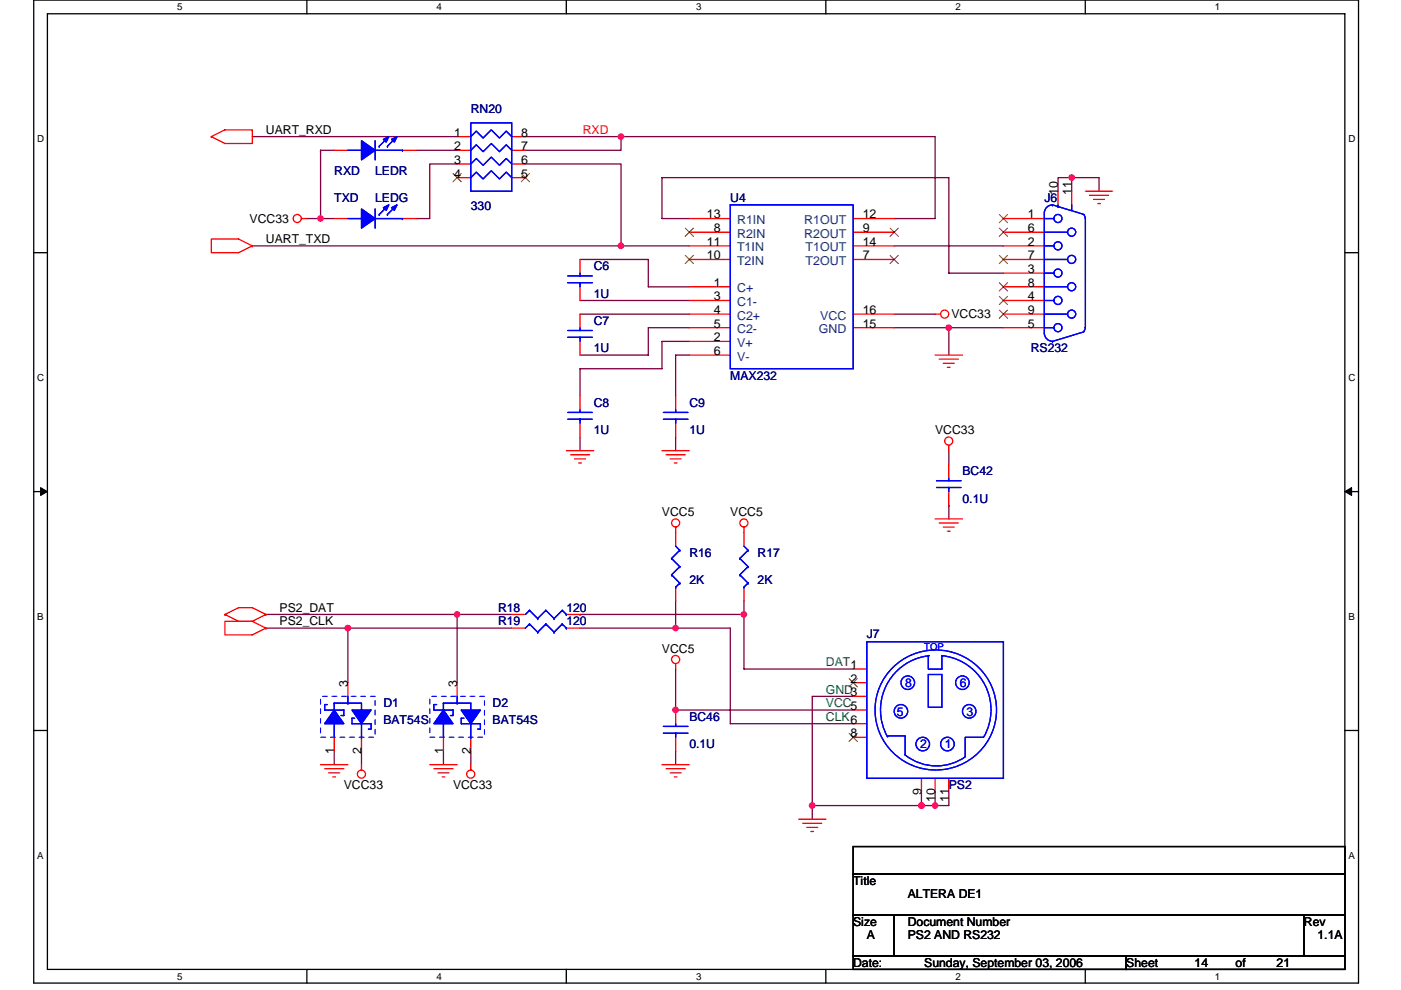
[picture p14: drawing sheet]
<svg xmlns="http://www.w3.org/2000/svg" width="297mm" height="210mm" viewBox="0 0 297 210" stroke-linecap="round" stroke-linejoin="round" font-family="sans-serif">
<defs><g id="words">
<g font-size="2.6">
<text x="56.4" y="28.4">UART_RXD</text>
<text x="96.3" y="29">1</text>
<text x="110.5" y="29">8</text>
<text x="96.3" y="31.9">2</text>
<text x="96.3" y="34.8">3</text>
<text x="110.5" y="34.8">6</text>
<text x="110.5" y="31.9">7</text>
<text x="96.3" y="37.7">4</text>
<text x="110.5" y="37.7">5</text>
<text x="224.3" y="41.4" transform="rotate(-90 224.3 41.4)">10</text>
<text x="227.2" y="41.4" transform="rotate(-90 227.2 41.4)">11</text>
<text x="52.9" y="47.2">VCC33</text>
<text x="149.9" y="46.3">13</text>
<text x="182.9" y="46.3">12</text>
<text x="217.9" y="46.3">1</text>
<text x="56.4" y="51.6">UART_TXD</text>
<text x="149.9" y="52.1">11</text>
<text x="151.3" y="49.2">8</text>
<text x="182.9" y="52.1">14</text>
<text x="182.9" y="49.2">9</text>
<text x="217.9" y="52.1">2</text>
<text x="217.9" y="49.2">6</text>
<text x="149.9" y="55">10</text>
<text x="182.9" y="55">7</text>
<text x="217.9" y="57.9">3</text>
<text x="217.9" y="55">7</text>
<text x="151.3" y="60.8">1</text>
<text x="151.3" y="63.7">3</text>
<text x="217.9" y="63.7">4</text>
<text x="217.9" y="60.8">8</text>
<text x="151.3" y="66.6">4</text>
<text x="151.3" y="69.5">5</text>
<text x="182.9" y="66.6">16</text>
<text x="182.9" y="69.5">15</text>
<text x="201.7" y="67.5">VCC33</text>
<text x="217.9" y="69.5">5</text>
<text x="217.9" y="66.6">9</text>
<text x="151.3" y="72.4">2</text>
<text x="151.3" y="75.3">6</text>
<text x="198.3" y="92.1">VCC33</text>
<text x="140.4" y="109.5">VCC5</text>
<text x="154.8" y="109.5">VCC5</text>
<text x="59.3" y="129.8">PS2_DAT</text>
<text x="59.3" y="132.7">PS2_CLK</text>
<text x="140.4" y="138.5">VCC5</text>
<text x="73.7" y="145.7" transform="rotate(-90 73.7 145.7)">3</text>
<text x="96.9" y="145.7" transform="rotate(-90 96.9 145.7)">3</text>
<text x="180.3" y="144.8">2</text>
<text x="70.8" y="159.9" transform="rotate(-90 70.8 159.9)">1</text>
<text x="76.6" y="159.9" transform="rotate(-90 76.6 159.9)">2</text>
<text x="94" y="159.9" transform="rotate(-90 94 159.9)">1</text>
<text x="99.8" y="159.9" transform="rotate(-90 99.8 159.9)">2</text>
<text x="180.3" y="156.4">8</text>
<text x="72.9" y="167.4">VCC33</text>
<text x="96.1" y="167.4">VCC33</text>
<text x="195.3" y="168.6" transform="rotate(-90 195.3 168.6)">9</text>
<text x="198.2" y="170" transform="rotate(-90 198.2 170)">10</text>
<text x="201.1" y="170" transform="rotate(-90 201.1 170)">11</text>
<text x="180.9" y="187.7">Title</text>
<text x="192.5" y="190.6">ALTERA DE1</text>
<text x="180.9" y="196.4">Size</text>
<text x="192.5" y="196.4">Document Number</text>
<text x="276.5" y="196.4">Rev</text>
<text x="183.8" y="199.3">A</text>
<text x="192.5" y="199.3">PS2 AND RS232</text>
<text x="279.3" y="199.3">1.1A</text>
<text x="180.9" y="205">Date:</text>
<text x="196" y="205">Sunday, September 03, 2006</text>
<text x="238.8" y="205">Sheet</text>
<text x="253.3" y="205">14</text>
<text x="262" y="205">of</text>
<text x="270.7" y="205">21</text>
</g>
<g font-size="2.6" fill="#000080">
<text x="99.8" y="24.1">RN20</text>
<text x="70.9" y="37.1">RXD</text>
<text x="79.5" y="37.1">LEDR</text>
<text x="70.9" y="42.9">TXD</text>
<text x="79.5" y="42.9">LEDG</text>
<text x="99.8" y="44.6">330</text>
<text x="154.8" y="42.9">U4</text>
<text x="221.4" y="42.9">J6</text>
<text x="125.9" y="57.4">C6</text>
<text x="125.9" y="63.2">1U</text>
<text x="125.9" y="69">C7</text>
<text x="125.9" y="74.7">1U</text>
<text x="218.5" y="74.7">RS232</text>
<text x="154.8" y="80.5">MAX232</text>
<text x="125.9" y="86.3">C8</text>
<text x="146.2" y="86.3">C9</text>
<text x="125.9" y="92.1">1U</text>
<text x="146.2" y="92.1">1U</text>
<text x="204.1" y="100.8">BC42</text>
<text x="204.1" y="106.6">0.1U</text>
<text x="146.2" y="118.2">R16</text>
<text x="160.6" y="118.2">R17</text>
<text x="146.2" y="124">2K</text>
<text x="160.6" y="124">2K</text>
<text x="105.6" y="129.8">R18</text>
<text x="120.1" y="129.8">120</text>
<text x="105.6" y="132.7">R19</text>
<text x="120.1" y="132.7">120</text>
<text x="183.8" y="135.3">J7</text>
<text x="81.3" y="150">D1</text>
<text x="81.3" y="153.5">BAT54S</text>
<text x="104.5" y="150">D2</text>
<text x="104.5" y="153.5">BAT54S</text>
<text x="146.2" y="152.9">BC46</text>
<text x="146.2" y="158.7">0.1U</text>
<text x="201.2" y="167.4">PS2</text>
</g>
<text font-size="2.6" fill="#f00" x="123.5" y="28.4">RXD</text>
<g font-size="2.6" fill="#004080">
<text x="156.3" y="47.5">R1IN</text>
<text x="170.5" y="47.5">R1OUT</text>
<text x="156.3" y="50.4">R2IN</text>
<text x="156.3" y="53.3">T1IN</text>
<text x="170.5" y="50.4">R2OUT</text>
<text x="170.8" y="53.3">T1OUT</text>
<text x="156.3" y="56.2">T2IN</text>
<text x="170.8" y="56.2">T2OUT</text>
<text x="156.3" y="62">C+</text>
<text x="156.3" y="64.9">C1-</text>
<text x="156.3" y="67.8">C2+</text>
<text x="156.3" y="70.7">C2-</text>
<text x="173.6" y="70.7">GND</text>
<text x="173.9" y="67.8">VCC</text>
<text x="156.3" y="73.6">V+</text>
<text x="156.3" y="76.5">V-</text>
</g>
<g font-size="2.6" fill="#008000">
<text x="175.1" y="141.4">DAT1</text>
<text x="175.1" y="147.1">GND3</text>
<text x="175.1" y="150">VCC5</text>
<text x="175.1" y="152.9">CLK6</text>
</g>
<g font-size="2.6" fill="#00f">
<text x="191.9" y="145.7">8</text>
<text x="203.5" y="145.7">6</text>
<text x="190.2" y="151.8">5</text>
<text x="204.9" y="151.8">3</text>
<text x="195.1" y="158.7">2</text>
<text x="200.3" y="158.7">1</text>
</g>
<g font-size="2.1">
<text x="37.5" y="2.2">5</text>
<text x="92.6" y="2.2">4</text>
<text x="147.6" y="2.2">3</text>
<text x="202.6" y="2.2">2</text>
<text x="257.6" y="2.2">1</text>
<text x="7.9" y="30.1">D</text>
<text x="285.9" y="30.1">D</text>
<text x="7.9" y="80.8">C</text>
<text x="285.9" y="80.8">C</text>
<text x="7.9" y="131.4">B</text>
<text x="285.9" y="131.4">B</text>
<text x="7.9" y="182.1">A</text>
<text x="285.9" y="182.1">A</text>
<text x="37.5" y="207.8">5</text>
<text x="92.6" y="207.8">4</text>
<text x="147.6" y="207.8">3</text>
<text x="202.6" y="207.8">2</text>
<text x="257.6" y="207.8">1</text>
</g>
<text font-size="2" fill="#00f" x="196" y="137.9">TOP</text>
</g></defs>
<path d="M7.2 0h280.8v208.5h-280.8zM10.1 2.9h275v202.7h-275z" fill="none" stroke="#000" stroke-width=".28"/>
<g fill="#fff">
<path d="M37.5 .3h1.2v2.3h-1.2z"/>
<path d="M37.5 205.9h1.2v2.3h-1.2z"/>
</g>
<path d="M65.1 0v2.9M65.1 205.6v2.9" fill="none" stroke="#000" stroke-width=".28"/>
<g fill="#fff">
<path d="M92.6 .3h1.1v2.3h-1.1z"/>
<path d="M92.6 205.9h1.1v2.3h-1.1z"/>
</g>
<path d="M120.1 0v2.9M120.1 205.6v2.9" fill="none" stroke="#000" stroke-width=".28"/>
<g fill="#fff">
<path d="M147.6 .3h1.1v2.3h-1.1z"/>
<path d="M147.6 205.9h1.1v2.3h-1.1z"/>
</g>
<path d="M175.1 0v2.9M175.1 205.6v2.9" fill="none" stroke="#000" stroke-width=".28"/>
<g fill="#fff">
<path d="M202.6 .3h1.1v2.3h-1.1z"/>
<path d="M202.6 205.9h1.1v2.3h-1.1z"/>
</g>
<path d="M230.1 0v2.9M230.1 205.6v2.9" fill="none" stroke="#000" stroke-width=".28"/>
<g fill="#fff">
<path d="M257.6 .3h1.2v2.3h-1.2z"/>
<path d="M257.6 205.9h1.2v2.3h-1.2z"/>
<path d="M7.9 28.3h1.5v2.3h-1.5z"/>
<path d="M285.9 28.3h1.5v2.3h-1.5z"/>
<path d="M7.9 78.9h1.5v2.3h-1.5z"/>
<path d="M285.9 78.9h1.5v2.3h-1.5z"/>
</g>
<path d="M7.2 53.6h2.9M285.1 53.6h2.9" fill="none" stroke="#000" stroke-width=".28"/>
<g fill="#fff">
<path d="M7.9 129.6h1.4v2.3h-1.4z"/>
<path d="M285.9 129.6h1.3v2.3h-1.3z"/>
</g>
<path d="M7.2 104.3h2.9M285.1 104.3h2.9" fill="none" stroke="#000" stroke-width=".28"/>
<path d="M8.6 103.4l1.5 .9-1.5 .8zM285.1 104.3l1.5-.9v1.7z" fill="#000" stroke="#000" stroke-width=".21"/>
<g fill="#fff">
<path d="M7.9 180.3h1.4v2.3h-1.4z"/>
<path d="M285.9 180.3h1.4v2.3h-1.4z"/>
</g>
<path d="M7.2 154.9h2.9M285.1 154.9h2.9M180.9 179.6h104.2v5.7h-104.2zM180.9 185.3h104.2v8.7h-104.2zM180.9 194h8.7v8.7h-8.7zM189.6 194h86.9v8.7h-86.9zM276.5 194h8.6v8.7h-8.6zM180.9 202.7h57.9v2.9h-57.9zM238.8 202.7h46.3v2.9h-46.3z" fill="none" stroke="#000" stroke-width=".28"/>
<g fill="none" stroke="#800040" stroke-width=".28">
<path d="M53.5 29h43.4M68 31.9h.1M68 31.9h2.9M68 31.9v14.5M88.2 31.9h8.7M96.9 34.8h-5.8v11.6h-2.9M111.4 34.8h20.3v17.4M111.4 29h20.3M131.7 29h66.6v17.4h-8.7M131.7 29h.1M131.7 29v2.9h-20.3M227.2 37.7h-2.9v2.9"/>
<path d="M227.2 37.7h5.8v2.9M227.2 37.7h.1M227.2 37.7v2.9M53.5 52.2h78.2M65.1 46.4h2.9M68 46.4h2.9M123 55h14.5v5.8h8.7M131.7 52.2h.1M131.7 52.2h14.5M146.2 46.4h-5.8v-8.7h60.8v20.2h11.5M189.6 52.2h23.1M123 66.6h23.2"/>
<path d="M123 63.7h23.2M146.2 75.3h-2.9v8.7M146.2 72.4h-5.8v5.8h-17.4v5.8M146.2 69.5h-8.7v5.8h-14.5M189.6 69.5h11.6M189.6 66.6h8.7M201.2 69.5v5.8M201.2 69.5h.1M201.2 69.5h11.5M123 92.7v2.9M143.3 92.7v2.9M201.2 95.6v2.9"/>
<path d="M201.2 107.2h.1M201.2 107.2v2.9M56.4 133.2h17.4M56.4 130.3h40.5M73.8 133.2h.1M73.8 133.2v11.6M73.8 133.2h34.7M96.9 130.3h.1M96.9 130.3v14.5M96.9 130.3h11.6M123 130.3h.1M123 133.2h20.3"/>
<path d="M123 130.3h34.7M143.3 133.2h11.5v20.3h26.1M143.3 127.4v5.8M143.3 133.2h.1M157.7 130.3v11.6h23.2M157.7 127.4v2.9M70.9 159.3v2.9M76.6 159.3v2.9M94 159.3v2.9M99.8 159.3v2.9M143.3 150.6h.1M143.3 141.9v8.7"/>
<path d="M143.3 159.3v2.9M143.3 150.6h37.6M180.9 147.7h-8.7v23.2M172.2 170.9h.1M172.2 170.9v2.9M195.4 168v2.9M195.4 170.9h.1M198.3 170.9h.1M198.3 168v2.9M201.2 168v2.9h-29"/>
</g>
<g fill="#f0f" stroke="#f0f" stroke-width=".28">
<circle cx="131.7" cy="29" r=".57"/>
<circle cx="131.7" cy="52.1" r=".57"/>
<circle cx="67.9" cy="46.3" r=".57"/>
<circle cx="201.1" cy="69.5" r=".57"/>
<circle cx="143.2" cy="150.6" r=".57"/>
<circle cx="96.9" cy="130.3" r=".57"/>
<circle cx="73.7" cy="133.2" r=".57"/>
<circle cx="157.7" cy="130.3" r=".57"/>
<circle cx="143.2" cy="133.2" r=".57"/>
<circle cx="227.2" cy="37.7" r=".57"/>
<circle cx="172.2" cy="170.9" r=".57"/>
<circle cx="198.2" cy="170.9" r=".57"/>
<circle cx="195.4" cy="170.9" r=".57"/>
</g>
<g fill="none" stroke="#f00" stroke-width=".28">
<path d="M44.8 29l2.9-1.5h5.8v2.9h-5.8zM44.8 29h.1M70.9 31.9h2.9M85.3 31.9h2.9M96.9 31.9h2.9M96.9 29h2.9M96.9 34.8h2.9M96.9 37.7h2.9M108.5 31.9h2.9M108.5 29h2.9M108.5 34.8h2.9M108.5 37.7h2.9"/>
<path d="M44.8 50.7h5.8l2.9 1.5-2.9 1.4h-5.8zM53.5 52.2h.1M63.9 46.4h1.2M70.9 46.4h2.9M85.3 46.4h2.9M123 55v2.9M146.2 55h8.6M146.2 52.2h8.6M146.2 49.3h8.6M146.2 46.4h8.6M180.9 55h8.7M180.9 52.2h8.7"/>
<path d="M180.9 49.3h8.7M180.9 46.4h8.7M212.7 57.9h8.7M212.7 55h8.7M212.7 52.2h8.7M212.7 49.3h8.7M212.7 46.4h8.7M224.3 40.6v2.9M227.2 40.6v2.9M230.1 40.6h5.8M231 41.4h4M231.9 42.3h2.3"/>
<path d="M232.7 43.2h.6M123 60.8v2.9M123 66.6v2.9M123 72.4v2.9M146.2 69.5h8.6M146.2 66.6h8.6M146.2 63.7h8.6M146.2 60.8h8.6M146.2 72.4h8.6M146.2 75.3h8.6M180.9 69.5h8.7M180.9 66.6h8.7"/>
<path d="M198.3 66.6h1.1M198.3 75.3h5.8M199.1 76.2h4.1M200 77h2.3M200.9 77.9h.5M212.7 69.5h8.7M212.7 66.6h8.7M212.7 63.7h8.7M212.7 60.8h8.7M120.1 95.6h5.8M120.9 96.5h4.1M121.8 97.3h2.3"/>
<path d="M122.7 98.2h.6M123 84v2.9M123 89.8v2.9M140.4 95.6h5.8M141.2 96.5h4.1M142.1 97.3h2.3M143 98.2h.5M143.3 84v2.9M143.3 89.8v2.9M201.2 94.4v1.2M201.2 98.5v2.9M143.3 111.8v4"/>
<path d="M157.7 111.8v4M198.3 110.1h5.8M199.1 110.9h4.1M200 111.8h2.3M200.9 112.7h.5M201.2 104.3v2.9M47.7 130.3l2.9-1.4h2.9l2.9 1.4M47.7 130.3l2.9 1.5h2.9M47.7 130.3h.1M53.5 131.8h-5.8v2.9h5.8l2.9-1.5M53.5 131.8l2.9 1.4M56.4 133.2h.1"/>
<path d="M56.4 130.3h.1M56.4 130.3l-2.9 1.5M108.5 130.3h2.9M108.5 133.2h2.9M120.1 130.3h2.9M120.1 133.2h2.9M143.3 124.5v2.9M157.7 124.5v2.9M70.9 156.4v2.9M73.8 144.8v2.9M76.6 156.4v2.9M94 156.4v2.9"/>
<path d="M96.9 144.8v2.9M99.8 156.4v2.9M143.3 140.8v1.1M143.3 150.6v2.9M143.3 156.4v2.9M180.9 147.7h2.9M180.9 150.6h2.9M180.9 153.5h2.9M180.9 144.8h2.9M180.9 141.9h2.9M180.9 156.4h2.9M68 162.2h5.8"/>
<path d="M68.8 163h4.1M69.7 163.9h2.3M70.6 164.8h.5M76.6 162.2v1.1M91.1 162.2h5.8M92 163h4.1M92.9 163.9h2.3M93.7 164.8h.6M99.8 162.2v1.1M140.4 162.2h5.8M141.2 163h4.1M142.1 163.9h2.3"/>
<path d="M143 164.8h.5M169.3 173.8h5.8M170.2 174.6h4M171 175.5h2.4M171.9 176.4h.6M195.4 165.1v2.9M198.3 165.1v2.9M201.2 165.1v2.9"/>
<circle cx="63" cy="46.3" r=".86"/>
<circle cx="200.3" cy="66.6" r=".86"/>
<circle cx="201.2" cy="93.5" r=".86"/>
<circle cx="143.2" cy="110.9" r=".86"/>
<circle cx="157.7" cy="110.9" r=".86"/>
<circle cx="143.2" cy="139.9" r=".86"/>
<circle cx="76.6" cy="164.2" r=".86"/>
<circle cx="99.8" cy="164.2" r=".86"/>
</g>
<g fill="none" stroke="#00f" stroke-width=".28">
<path d="M73.8 31.9h2.8M79.5 29.8v4.1M79.5 31.9h5.8M80.4 31h.1M82.1 31h.1M82.1 29.3l-1.7 1.7M83.9 29.3l-1.8 1.7M85.3 31.9h.1M99.8 26.1h8.7v14.5h-8.7zM99.8 29l1.2-1.2 1.4 1.5 1.8-1.8 1.7 1.8 1.4-1.5 1.2 1.2M99.8 31.9l1.2-1.2 1.4 1.5 1.8-1.8 1.7 1.8 1.4-1.5 1.2 1.2M99.8 34.8l1.2-1.2 1.4 1.5 1.8-1.8 1.7 1.8 1.4-1.5 1.2 1.2"/>
<path d="M99.8 37.7l1.2-1.2 1.4 1.5 1.8-1.8 1.7 1.8 1.4-1.5 1.2 1.2M73.8 46.4h2.8M79.5 44.3v4.1M79.5 46.4h5.8M80.4 45.5h.1M82.1 45.5h.1M82.1 43.8l-1.7 1.7M83.9 43.8l-1.8 1.7M85.3 46.4h.1M120.4 60h5.2M120.4 58.5h5.2M123 57.9v.6"/>
<path d="M123 60h.1M123 60v.8M154.8 43.5h26.1v34.7h-26.1zM221.4 57.9h2.1M221.4 55h5M221.4 52.2h2.1M221.4 49.3h5M221.4 46.4h2.1M221.4 45.2v25.5a1.74 1.74 0 0 0 1.7 1.7M223.1 43.5a1.71 1.71 0 0 0-1.7 1.7M223.2 43.5h.1M223.2 43.5l6.6 2"/>
<path d="M224.3 43.8h.1M224.3 43.5v.3M227.2 43.5v1.1M229.8 45.5l.3 .8M230.1 46.4v23.1M120.4 71.5h5.2M120.4 70.1h5.2M123 69.5v.6M123 71.5h.1M123 71.5v.9M221.4 69.5h2.1M221.4 66.6h5"/>
<path d="M221.4 63.7h2.1M221.4 60.8h5M223.2 72.4h.1M229.8 70.4l-6.6 2M230.1 69.5l-.3 .8M120.4 88.9h5.2M120.4 87.5h5.2M123 86.9v.6M123 88.9h.1M123 88.9v.9M140.6 88.9h5.3M140.6 87.5h5.3"/>
<path d="M143.3 86.9v.6M143.3 88.9h.1M143.3 88.9v.9M142.4 118.4h.1M142.4 118.4l1.7 1.8M143.3 115.8l.8 .9M144.1 116.7h.1M144.1 116.7l-1.7 1.7M156.9 118.4h.1M156.9 118.4l1.7 1.8M157.7 115.8l.9 .9M158.6 116.7h.1"/>
<path d="M158.6 116.7l-1.7 1.7M198.6 103.4h5.2M198.6 102h5.2M201.2 101.4v.6M201.2 103.4h.1M201.2 103.4v.9M112.3 129.5h.1M112.3 132.4h.1M112.3 129.5l-.9 .8M112.3 129.5l1.7 1.7M112.3 132.4l-.9 .8M112.3 132.4l1.7 1.7"/>
<path d="M114 131.2h.1M114 134.1h.1M115.7 129.5h.1M115.7 132.4h.1M115.7 129.5l-1.7 1.7M115.7 129.5l1.8 1.7M115.7 132.4l-1.7 1.7M115.7 132.4l1.8 1.7M117.5 131.2h.1M117.5 134.1h.1M119.2 129.5h.1M119.2 132.4h.1"/>
<path d="M119.2 129.5l-1.7 1.7M119.2 129.5l.9 .8M119.2 132.4l-1.7 1.7M119.2 132.4l.9 .8M120.1 130.3h.1M120.1 133.2h.1M142.4 121.9h.1M142.4 121.9l1.7 1.8M143.3 124.5h.1M144.1 120.2h.1M144.1 123.7h.1M144.1 120.2l-1.7 1.7"/>
<path d="M144.1 123.7l-.8 .8M156.9 121.9h.1M156.9 121.9l1.7 1.8M157.7 124.5h.1M158.6 120.2h.1M158.6 123.7h.1M158.6 120.2l-1.7 1.7M158.6 123.7l-.9 .8M183.8 136.1h28.9v29h-28.9zM196.8 139v2.9h2.9v-2.9M197.1 139.1a11.6 11.6 0 0 0-8.9 17.2M199.7 139.1a11.6 11.6 0 0 1 8.9 17.2"/>
<path d="M69.4 149.4h-.6v1.2h4.1v1.2h-.6M70.9 153.5v2.9M70.9 149.1h.1M70.9 149.1h5.7v1.5M70.9 149.1v1.5M73.8 149.1h.1M73.8 147.7v1.4M75.2 152.3h-.6v1.2h4.1v1.1h-.6M76.6 156.4h.1M76.6 153.5v2.9M92.6 149.4h-.6v1.2h4.1v1.2h-.6M94 153.5v2.9"/>
<path d="M94 149.1h.1M94 149.1h5.8v1.5M94 149.1v1.5M96.9 149.1h.1M96.9 147.7v1.4M98.4 152.3h-.6v1.2h4.1v1.1h-.6M99.8 156.4h.1M99.8 153.5v2.9M140.6 155.5h5.3M140.6 154.1h5.3M143.3 153.5v.6M143.3 155.5h.1"/>
<path d="M143.3 155.5v.9M188.1 156.1h3.8v4a10.7 10.7 0 0 0 12.8 .4M188.8 142.1a12.8 12.8 0 0 1 19.5 .3 12.8 12.8 0 0 1-3.4 19.2 12.8 12.8 0 0 1-16.4-2.9 12.8 12.8 0 0 1 .3-16.6zM196.8 143.1h2.9v6.9h-2.9zM198.3 141.9h.1M208.4 156.4h-3.8v4"/>
<circle cx="224.3" cy="57.9" r=".86"/>
<circle cx="224.3" cy="52.1" r=".86"/>
<circle cx="224.3" cy="46.3" r=".86"/>
<circle cx="227.2" cy="55" r=".86"/>
<circle cx="227.2" cy="49.2" r=".86"/>
<circle cx="224.3" cy="63.7" r=".86"/>
<circle cx="224.3" cy="69.5" r=".86"/>
<circle cx="227.2" cy="60.8" r=".86"/>
<circle cx="227.2" cy="66.6" r=".86"/>
<circle cx="191" cy="150.9" r="1.44"/>
<circle cx="192.5" cy="144.8" r="1.44"/>
<circle cx="195.6" cy="157.8" r="1.44"/>
<circle cx="200.9" cy="157.8" r="1.44"/>
<circle cx="204" cy="144.8" r="1.44"/>
<circle cx="205.5" cy="150.9" r="1.44"/>
</g>
<g fill="none" stroke="#804000" stroke-width=".21">
<path d="M96.1 36.8l1.7 1.8M97.8 36.8l-1.8 1.8M110.5 36.8l1.8 1.8M112.3 36.8l-1.8 1.8M145.3 48.4l1.7 1.7M145.3 54.2l1.7 1.7M147 48.4l-1.7 1.7M147 54.2l-1.7 1.7M188.7 48.4l1.8 1.7M188.7 54.2l1.8 1.7M190.5 48.4l-1.8 1.7M190.5 54.2l-1.8 1.7"/>
<path d="M211.9 60l1.7 1.7M211.9 54.2l1.7 1.7M211.9 48.4l1.7 1.7M211.9 45.5l1.7 1.7M213.6 60l-1.7 1.7M213.6 54.2l-1.7 1.7M213.6 48.4l-1.7 1.7M213.6 45.5l-1.7 1.7M211.9 65.8l1.7 1.7M211.9 62.9l1.7 1.7M213.6 65.8l-1.7 1.7M213.6 62.9l-1.7 1.7"/>
<path d="M180 143.9l1.8 1.8M180 155.5l1.8 1.8M181.8 143.9l-1.8 1.8M181.8 155.5l-1.8 1.8"/>
</g>
<g fill="#00f" stroke="#00f" stroke-width=".28">
<path d="M76.6 29.8l2.9 2.1-2.9 2z" fill-rule="evenodd"/>
<path d="M83 29.6l1.2-.6-.6 1.1z" fill-rule="evenodd"/>
<path d="M81.3 29.6l1.1-.6-.5 1.1z" fill-rule="evenodd"/>
<path d="M76.6 29.8l2.9 2.1-2.9 2z" fill-rule="evenodd"/>
<path d="M83 29.6l1.2-.6-.6 1.1z" fill-rule="evenodd"/>
<path d="M81.3 29.6l1.1-.6-.5 1.1z" fill-rule="evenodd"/>
<path d="M70.9 150.6l2 2.9h-4.1z" fill-rule="evenodd"/>
<path d="M74.6 150.6h4.1l-2.1 2.9z" fill-rule="evenodd"/>
<path d="M70.9 150.6l2 2.9h-4.1z" fill-rule="evenodd"/>
<path d="M74.6 150.6h4.1l-2.1 2.9z" fill-rule="evenodd"/>
<path d="M94 150.6l2.1 2.9h-4.1z" fill-rule="evenodd"/>
<path d="M97.8 150.6h4.1l-2.1 2.9z" fill-rule="evenodd"/>
<path d="M94 150.6l2.1 2.9h-4.1z" fill-rule="evenodd"/>
<path d="M97.8 150.6h4.1l-2.1 2.9z" fill-rule="evenodd"/>
<path d="M76.6 44.3l2.9 2.1-2.9 2z" fill-rule="evenodd"/>
<path d="M83 44l1.2-.5-.6 1.1z" fill-rule="evenodd"/>
<path d="M81.3 44l1.1-.5-.5 1.1z" fill-rule="evenodd"/>
<path d="M76.6 44.3l2.9 2.1-2.9 2z" fill-rule="evenodd"/>
<path d="M83 44l1.2-.5-.6 1.1z" fill-rule="evenodd"/>
<path d="M81.3 44l1.1-.5-.5 1.1z" fill-rule="evenodd"/>
</g>
<path d="M68 147.7h11.5v8.7h-11.5zM91.1 147.7h11.6v8.7h-11.6z" fill="none" stroke="#fff" stroke-width=".21" stroke-dasharray="1 1 1 1 1 1 1 1"/>
<path d="M68 147.7h11.5v8.7h-11.5zM91.1 147.7h11.6v8.7h-11.6z" fill="none" stroke="#00f" stroke-width=".21" stroke-dasharray="1 1 1 1 1 1 1 1"/>
<use href="#words"/>
</svg>
